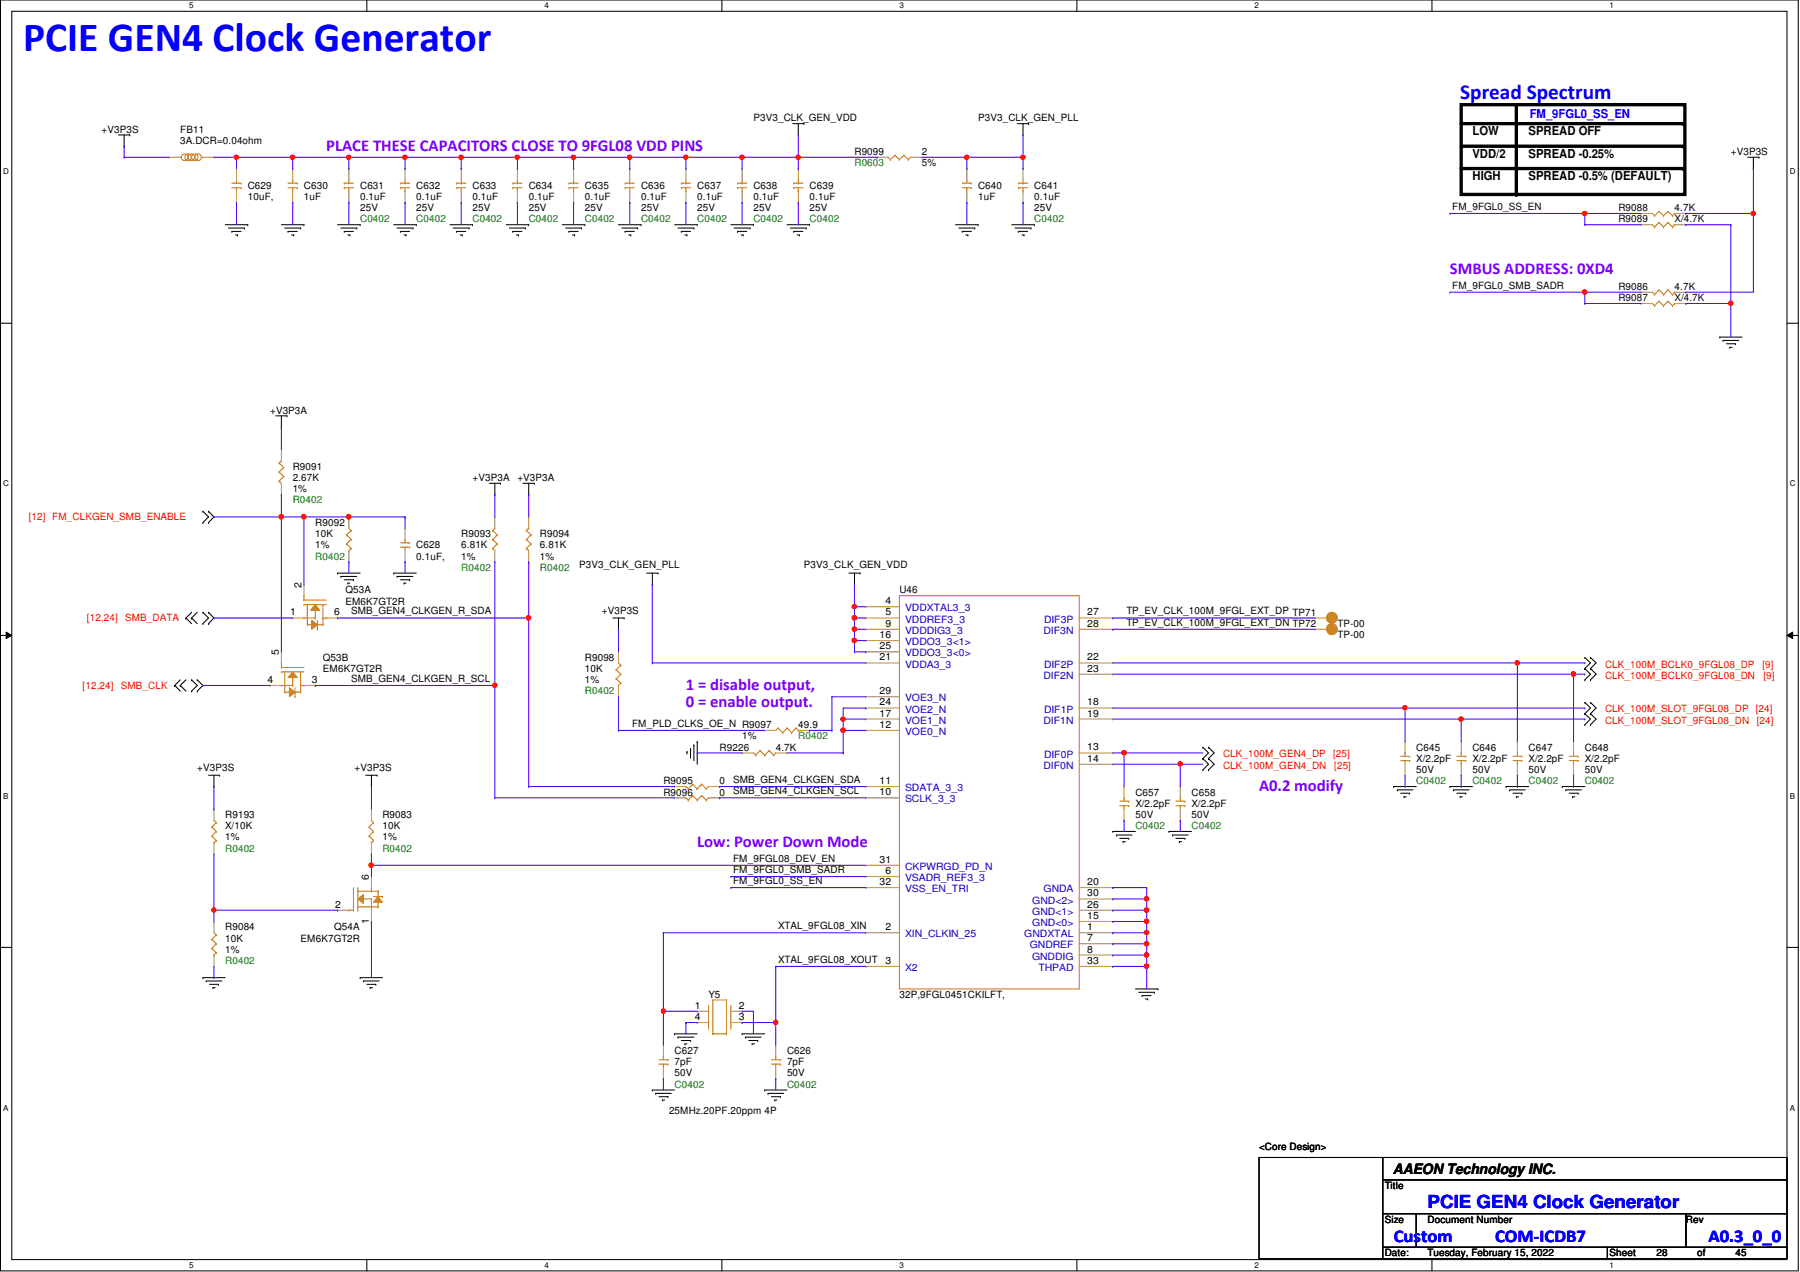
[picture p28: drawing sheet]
<svg xmlns="http://www.w3.org/2000/svg" width="297mm" height="210mm" viewBox="0 0 297 210" stroke-linecap="round" stroke-linejoin="round" font-family="sans-serif">
<defs><g id="words">
<text font-size="6.9" fill="#00f" x="3.8" y="8.4">PCIE GEN4 Clock Generator</text>
<text font-size="3.5" fill="#00f" x="241" y="16.3">Spread Spectrum</text>
<g font-size="3" fill="#00f">
<text x="235.6" y="199.3">PCIE GEN4 Clock Generator</text>
<text x="230" y="204.9">Custom</text>
<text x="246.7" y="204.9">COM-ICDB7</text>
<text x="281.9" y="204.9">A0.3_0_0</text>
</g>
<g font-size="2.8" fill="#8000ff">
<text x="53.8" y="24.9">PLACE THESE CAPACITORS CLOSE TO 9FGL08 VDD PINS</text>
<text x="239.3" y="45.3">SMBUS ADDRESS: 0XD4</text>
<text x="113.2" y="113.9">1 = disable output,</text>
<text x="113.2" y="116.6">0 = enable output.</text>
<text x="207.8" y="130.6">A0.2 modify</text>
<text x="115.1" y="139.8">Low: Power Down Mode</text>
</g>
<text font-size="2.4" x="229.8" y="193.8">AAEON Technology INC.</text>
<g font-size="2">
<text x="243" y="22.3">LOW</text>
<text x="252.3" y="22.3">SPREAD OFF</text>
<text x="243" y="29.7">HIGH</text>
<text x="243" y="26">VDD/2</text>
<text x="252.3" y="26">SPREAD -0.25%</text>
<text x="252.3" y="29.7">SPREAD -0.5% (DEFAULT)</text>
</g>
<text font-size="2" fill="#00f" x="252.4" y="19.5">FM_9FGL0_SS_EN</text>
<g font-size="1.7">
<text x="16.8" y="21.9">+V3P3S</text>
<text x="29.8" y="21.9">FB11</text>
<text x="29.8" y="23.7">3A.DCR=0.04ohm</text>
<text x="124.3" y="20">P3V3_CLK_GEN_VDD</text>
<text x="161.4" y="20">P3V3_CLK_GEN_PLL</text>
<text x="141" y="25.6">R9099</text>
<text x="152.1" y="27.4">5%</text>
<text x="152.1" y="25.6">2</text>
<text x="285.6" y="25.6">+V3P3S</text>
<text x="40.9" y="31.2">C629</text>
<text x="40.9" y="33">10uF,</text>
<text x="50.2" y="31.2">C630</text>
<text x="50.2" y="33">1uF</text>
<text x="59.4" y="31.2">C631</text>
<text x="59.4" y="33">0.1uF</text>
<text x="59.4" y="34.9">25V</text>
<text x="68.7" y="31.2">C632</text>
<text x="68.7" y="33">0.1uF</text>
<text x="68.7" y="34.9">25V</text>
<text x="78" y="31.2">C633</text>
<text x="78" y="33">0.1uF</text>
<text x="78" y="34.9">25V</text>
<text x="87.2" y="31.2">C634</text>
<text x="87.2" y="33">0.1uF</text>
<text x="87.2" y="34.9">25V</text>
<text x="96.5" y="31.2">C635</text>
<text x="96.5" y="33">0.1uF</text>
<text x="96.5" y="34.9">25V</text>
<text x="105.8" y="31.2">C636</text>
<text x="105.8" y="33">0.1uF</text>
<text x="105.8" y="34.9">25V</text>
<text x="115.1" y="31.2">C637</text>
<text x="115.1" y="33">0.1uF</text>
<text x="115.1" y="34.9">25V</text>
<text x="124.3" y="31.2">C638</text>
<text x="124.3" y="33">0.1uF</text>
<text x="124.3" y="34.9">25V</text>
<text x="133.6" y="31.2">C639</text>
<text x="133.6" y="33">0.1uF</text>
<text x="133.6" y="34.9">25V</text>
<text x="161.4" y="31.2">C640</text>
<text x="161.4" y="33">1uF</text>
<text x="170.7" y="31.2">C641</text>
<text x="170.7" y="33">0.1uF</text>
<text x="170.7" y="34.9">25V</text>
<text x="239.6" y="34.6">FM_9FGL0_SS_EN</text>
<text x="267.1" y="34.9">R9088</text>
<text x="276.3" y="34.9">4.7K</text>
<text x="267.1" y="36.7">R9089</text>
<text x="276.3" y="36.7">X/4.7K</text>
<text x="239.6" y="47.6">FM_9FGL0_SMB_SADR</text>
<text x="267.1" y="47.8">R9086</text>
<text x="276.3" y="47.8">4.7K</text>
<text x="267.1" y="49.7">R9087</text>
<text x="276.3" y="49.7">X/4.7K</text>
<text x="44.6" y="68.2">+V3P3A</text>
<text x="48.3" y="77.5">R9091</text>
<text x="48.3" y="79.4">2.67K</text>
<text x="48.3" y="81.2">1%</text>
<text x="78" y="79.4">+V3P3A</text>
<text x="85.4" y="79.4">+V3P3A</text>
<text x="52" y="86.8">R9092</text>
<text x="52" y="88.6">10K</text>
<text x="76.1" y="88.6">R9093</text>
<text x="89.1" y="88.6">R9094</text>
<text x="52" y="90.5">1%</text>
<text x="68.7" y="90.5">C628</text>
<text x="68.7" y="92.3">0.1uF,</text>
<text x="76.1" y="90.5">6.81K</text>
<text x="76.1" y="92.3">1%</text>
<text x="89.1" y="90.5">6.81K</text>
<text x="89.1" y="92.3">1%</text>
<text x="95.6" y="93.8">P3V3_CLK_GEN_PLL</text>
<text x="132.7" y="93.8">P3V3_CLK_GEN_VDD</text>
<text x="47.9" y="101.6">1</text>
<text x="49.7" y="97" transform="rotate(-90 49.7 97)">2</text>
<text x="55.2" y="101.6">6</text>
<text x="57" y="97.9">Q53A</text>
<text x="57" y="99.8">EM6K7GT2R</text>
<text x="58" y="101.4">SMB_GEN4_CLKGEN_R_SDA</text>
<text x="99.3" y="101.3">+V3P3S</text>
<text x="146.1" y="99.7">4</text>
<text x="146.1" y="101.6">5</text>
<text x="148.4" y="97.9">U46</text>
<text x="179.4" y="101.6">27</text>
<text x="185.9" y="101.4">TP_EV_CLK_100M_9FGL_EXT_DP TP71</text>
<text x="145.2" y="107.1">25</text>
<text x="145.2" y="105.3">16</text>
<text x="146.1" y="103.4">9</text>
<text x="179.4" y="103.4">28</text>
<text x="185.9" y="103.3">TP_EV_CLK_100M_9FGL_EXT_DN TP72</text>
<text x="220.7" y="103.5">TP-00</text>
<text x="220.7" y="105.3">TP-00</text>
<text x="44.2" y="112.7">4</text>
<text x="46" y="108.1" transform="rotate(-90 46 108.1)">5</text>
<text x="51.5" y="112.7">3</text>
<text x="53.3" y="109.1">Q53B</text>
<text x="53.3" y="110.9">EM6K7GT2R</text>
<text x="58" y="112.5">SMB_GEN4_CLKGEN_R_SCL</text>
<text x="96.5" y="109.1">R9098</text>
<text x="96.5" y="110.9">10K</text>
<text x="96.5" y="112.7">1%</text>
<text x="145.2" y="109">21</text>
<text x="179.4" y="110.8">23</text>
<text x="179.4" y="109">22</text>
<text x="104.3" y="119.9">FM_PLD_CLKS_OE_N R9097</text>
<text x="145.2" y="114.6">29</text>
<text x="145.2" y="116.4">24</text>
<text x="145.2" y="118.2">17</text>
<text x="179.4" y="118.2">19</text>
<text x="179.4" y="116.4">18</text>
<text x="118.7" y="123.9">R9226</text>
<text x="122.5" y="122">1%</text>
<text x="128" y="123.9">4.7K</text>
<text x="131.7" y="120.1">49.9</text>
<text x="145.2" y="120.1">12</text>
<text x="179.4" y="123.8">13</text>
<text x="179.4" y="125.7">14</text>
<text x="233.7" y="123.9">C645</text>
<text x="233.7" y="125.7">X/2.2pF</text>
<text x="243" y="123.9">C646</text>
<text x="243" y="125.7">X/2.2pF</text>
<text x="252.3" y="123.9">C647</text>
<text x="252.3" y="125.7">X/2.2pF</text>
<text x="261.5" y="123.9">C648</text>
<text x="261.5" y="125.7">X/2.2pF</text>
<text x="32.6" y="127.2">+V3P3S</text>
<text x="58.5" y="127.2">+V3P3S</text>
<text x="109.5" y="129.4">R9095</text>
<text x="109.5" y="131.3">R9096</text>
<text x="118.7" y="129.4">0</text>
<text x="118.7" y="131.3">0</text>
<text x="121" y="129.2">SMB_GEN4_CLKGEN_SDA</text>
<text x="121" y="131.1">SMB_GEN4_CLKGEN_SCL</text>
<text x="145.2" y="129.4">11</text>
<text x="145.2" y="131.2">10</text>
<text x="187.4" y="131.3">C657</text>
<text x="196.6" y="131.3">C658</text>
<text x="233.7" y="127.6">50V</text>
<text x="243" y="127.6">50V</text>
<text x="252.3" y="127.6">50V</text>
<text x="261.5" y="127.6">50V</text>
<text x="37.2" y="135">R9193</text>
<text x="37.2" y="136.9">X/10K</text>
<text x="63.1" y="135">R9083</text>
<text x="63.1" y="136.9">10K</text>
<text x="187.4" y="133.1">X/2.2pF</text>
<text x="187.4" y="135">50V</text>
<text x="196.6" y="133.1">X/2.2pF</text>
<text x="196.6" y="135">50V</text>
<text x="37.2" y="138.7">1%</text>
<text x="63.1" y="138.7">1%</text>
<text x="121" y="142.2">FM_9FGL08_DEV_EN</text>
<text x="145.2" y="142.4">31</text>
<text x="55.3" y="149.8">2</text>
<text x="60.9" y="145.2" transform="rotate(-90 60.9 145.2)">6</text>
<text x="121" y="145.9">FM_9FGL0_SS_EN</text>
<text x="121" y="144.1">FM_9FGL0_SMB_SADR</text>
<text x="145.2" y="146">32</text>
<text x="146.1" y="144.2">6</text>
<text x="179.4" y="149.8">26</text>
<text x="179.4" y="146">20</text>
<text x="179.4" y="147.9">30</text>
<text x="37.2" y="153.5">R9084</text>
<text x="37.2" y="155.4">10K</text>
<text x="49.6" y="155.4">EM6K7GT2R</text>
<text x="55.2" y="153.5">Q54A</text>
<text x="60.9" y="152.5" transform="rotate(-90 60.9 152.5)">1</text>
<text x="128.4" y="153.3">XTAL_9FGL08_XIN</text>
<text x="146.1" y="153.5">2</text>
<text x="179.4" y="151.6">15</text>
<text x="179.4" y="153.5">1</text>
<text x="179.4" y="155.3">7</text>
<text x="37.2" y="157.2">1%</text>
<text x="128.4" y="158.9">XTAL_9FGL08_XOUT</text>
<text x="146.1" y="159">3</text>
<text x="179.4" y="157.2">8</text>
<text x="179.4" y="159">33</text>
<text x="114.6" y="166.5">1</text>
<text x="116.9" y="164.7">Y5</text>
<text x="121.9" y="166.5">2</text>
<text x="148.4" y="164.7">32P,9FGL0451CKILFT,</text>
<text x="111.3" y="173.9">C627</text>
<text x="114.6" y="168.3">4</text>
<text x="121.9" y="168.3">3</text>
<text x="129.9" y="173.9">C626</text>
<text x="111.3" y="175.8">7pF</text>
<text x="111.3" y="177.6">50V</text>
<text x="129.9" y="175.8">7pF</text>
<text x="129.9" y="177.6">50V</text>
<text x="110.4" y="183.8">25MHz.20PF.20ppm 4P</text>
<text x="207.8" y="189.7">&lt;Core Design&gt;</text>
<text x="228.5" y="196.2">Title</text>
<text x="228.5" y="201.8">Size</text>
<text x="235.6" y="201.8">Document Number</text>
<text x="278.2" y="201.8">Rev</text>
<text x="228.5" y="207.3">Date:</text>
<text x="235.6" y="207.3">Tuesday, February 15, 2022</text>
<text x="265.6" y="207.3">Sheet</text>
<text x="273.4" y="207.3">28</text>
<text x="280.1" y="207.3">of</text>
<text x="286.4" y="207.3">45</text>
</g>
<g font-size="1.7" fill="#008000">
<text x="141" y="27.4">R0603</text>
<text x="59.4" y="36.7">C0402</text>
<text x="68.7" y="36.7">C0402</text>
<text x="78" y="36.7">C0402</text>
<text x="87.2" y="36.7">C0402</text>
<text x="96.5" y="36.7">C0402</text>
<text x="105.8" y="36.7">C0402</text>
<text x="115.1" y="36.7">C0402</text>
<text x="124.3" y="36.7">C0402</text>
<text x="133.6" y="36.7">C0402</text>
<text x="170.7" y="36.7">C0402</text>
<text x="48.3" y="83.1">R0402</text>
<text x="52" y="92.3">R0402</text>
<text x="76.1" y="94.2">R0402</text>
<text x="89.1" y="94.2">R0402</text>
<text x="96.5" y="114.6">R0402</text>
<text x="131.7" y="122">R0402</text>
<text x="233.7" y="129.4">C0402</text>
<text x="243" y="129.4">C0402</text>
<text x="252.3" y="129.4">C0402</text>
<text x="261.5" y="129.4">C0402</text>
<text x="187.4" y="136.9">C0402</text>
<text x="196.6" y="136.9">C0402</text>
<text x="37.2" y="140.5">R0402</text>
<text x="63.1" y="140.5">R0402</text>
<text x="37.2" y="159.1">R0402</text>
<text x="111.3" y="179.5">C0402</text>
<text x="129.9" y="179.5">C0402</text>
</g>
<g font-size="1.7" fill="#f00">
<text x="4.7" y="85.9">[12] FM_CLKGEN_SMB_ENABLE</text>
<text x="14.3" y="102.5">[12,24]</text>
<text x="20.7" y="102.5">SMB_DATA</text>
<text x="13.6" y="113.7">[12,24]</text>
<text x="19.9" y="113.7">SMB_CLK</text>
<text x="264.9" y="112">CLK_100M_BCLK0_9FGL08_DN</text>
<text x="264.9" y="110.2">CLK_100M_BCLK0_9FGL08_DP</text>
<text x="290.8" y="110.2">[9]</text>
<text x="291" y="112">[9]</text>
<text x="264.9" y="119.4">CLK_100M_SLOT_9FGL08_DN</text>
<text x="264.9" y="117.6">CLK_100M_SLOT_9FGL08_DP</text>
<text x="289.7" y="117.6">[24]</text>
<text x="289.9" y="119.4">[24]</text>
<text x="201.8" y="125">CLK_100M_GEN4_DP</text>
<text x="220" y="125">[25]</text>
<text x="201.8" y="126.8">CLK_100M_GEN4_DN</text>
<text x="220.2" y="126.8">[25]</text>
</g>
<g font-size="1.7" fill="#00c">
<text x="149.3" y="100.9">VDDXTAL3_3</text>
<text x="149.3" y="102.7">VDDREF3_3</text>
<text x="149.3" y="104.6">VDDDIG3_3</text>
<text x="149.3" y="106.5">VDDO3_3&lt;1&gt;</text>
<text x="172.2" y="104.6">DIF3N</text>
<text x="172.3" y="102.7">DIF3P</text>
<text x="149.3" y="108.3">VDDO3_3&lt;0&gt;</text>
<text x="149.3" y="110.2">VDDA3_3</text>
<text x="172.2" y="112">DIF2N</text>
<text x="172.3" y="110.2">DIF2P</text>
<text x="149.3" y="115.7">VOE3_N</text>
<text x="149.3" y="117.6">VOE2_N</text>
<text x="149.3" y="119.4">VOE1_N</text>
<text x="172.2" y="119.4">DIF1N</text>
<text x="172.3" y="117.6">DIF1P</text>
<text x="149.3" y="121.3">VOE0_N</text>
<text x="172.3" y="125">DIF0P</text>
<text x="149.3" y="130.6">SDATA_3_3</text>
<text x="172.2" y="126.9">DIF0N</text>
<text x="149.3" y="132.4">SCLK_3_3</text>
<text x="149.3" y="143.6">CKPWRGD_PD_N</text>
<text x="149.3" y="145.4">VSADR_REF3_3</text>
<text x="149.3" y="147.2">VSS_EN_TRI</text>
<text x="170.3" y="149.1">GND&lt;2&gt;</text>
<text x="172.2" y="147.2">GNDA</text>
<text x="149.3" y="154.7">XIN_CLKIN_25</text>
<text x="169" y="154.7">GNDXTAL</text>
<text x="170.3" y="151">GND&lt;1&gt;</text>
<text x="170.3" y="152.8">GND&lt;0&gt;</text>
<text x="149.3" y="160.2">X2</text>
<text x="169.9" y="156.5">GNDREF</text>
<text x="170.3" y="158.4">GNDDIG</text>
<text x="171.4" y="160.2">THPAD</text>
</g>
<g font-size="1.3">
<text x="31.2" y="1.4">5</text>
<text x="89.8" y="1.4">4</text>
<text x="148.4" y="1.4">3</text>
<text x="207" y="1.4">2</text>
<text x="265.6" y="1.4">1</text>
<text x=".5" y="28.8">D</text>
<text x="295.4" y="28.8">D</text>
<text x=".5" y="80.3">C</text>
<text x="295.4" y="80.3">C</text>
<text x=".5" y="131.8">B</text>
<text x="295.4" y="131.8">B</text>
<text x=".5" y="183.3">A</text>
<text x="295.4" y="183.3">A</text>
<text x="31.2" y="209.3">5</text>
<text x="89.8" y="209.3">4</text>
<text x="148.4" y="209.3">3</text>
<text x="207" y="209.3">2</text>
<text x="265.6" y="209.3">1</text>
</g>
</g></defs>
<path d="M.1 0h296.7v209.7h-296.7zM1.9 1.9h293v206h-293z" fill="none" stroke="#000" stroke-width=".17"/>
<g fill="#fff">
<path d="M31.2 .2h.8v1.5h-.8z"/>
<path d="M31.2 208.1h.8v1.4h-.8z"/>
</g>
<path d="M60.5 0v1.9M60.5 207.9v1.8" fill="none" stroke="#000" stroke-width=".17"/>
<g fill="#fff">
<path d="M89.8 .2h.7v1.5h-.7z"/>
<path d="M89.8 208.1h.7v1.4h-.7z"/>
</g>
<path d="M119.1 0v1.9M119.1 207.9v1.8" fill="none" stroke="#000" stroke-width=".17"/>
<g fill="#fff">
<path d="M148.4 .2h.7v1.5h-.7z"/>
<path d="M148.4 208.1h.7v1.4h-.7z"/>
</g>
<path d="M177.7 0v1.9M177.7 207.9v1.8" fill="none" stroke="#000" stroke-width=".17"/>
<g fill="#fff">
<path d="M207 .2h.7v1.5h-.7z"/>
<path d="M207 208.1h.7v1.4h-.7z"/>
</g>
<path d="M236.3 0v1.9M236.3 207.9v1.8" fill="none" stroke="#000" stroke-width=".17"/>
<g fill="#fff">
<path d="M265.6 .2h.7v1.5h-.7z"/>
<path d="M265.6 208.1h.7v1.4h-.7z"/>
<path d="M.5 27.6h1v1.5h-1z"/>
<path d="M295.4 27.6h.9v1.5h-.9z"/>
<path d="M.5 79.1h1v1.5h-1z"/>
<path d="M295.4 79.1h.9v1.5h-.9z"/>
</g>
<path d="M.1 53.3h1.8M294.9 53.3h1.9" fill="none" stroke="#000" stroke-width=".17"/>
<g fill="#fff">
<path d="M.5 130.6h.9v1.5h-.9z"/>
<path d="M295.4 130.6h.8v1.5h-.8z"/>
</g>
<path d="M.1 104.9h1.8M1 104.3l.9 .6-.9 .5zM294.9 104.9l.9-.6v1.1zM294.9 104.9h1.9" fill="none" stroke="#000" stroke-width=".17"/>
<path d="M1 104.3l.9 .6-.9 .5zM294.9 104.9l.9-.6v1.1z" fill="#000"/>
<g fill="#fff">
<path d="M.5 182.1h.9v1.5h-.9z"/>
<path d="M295.4 182.1h.8v1.5h-.8z"/>
</g>
<g fill="none" stroke="#000" stroke-width=".17">
<path d="M19.6 22.3h1.8M20.5 24.1h.1M20.5 22.3v1.8M21.4 22.3h.1M37.2 37.1h3.7M37.7 37.6h2.6M38.3 38.2h.1M38.3 38.2h1.5M38.9 38.8h.3M39.2 38.8h.1M40.3 37.6h.1M40.9 37.1h.1"/>
<path d="M46.4 37.1h3.8M47 37.6h2.6M47.5 38.2h.1M47.5 38.2h1.6M48.1 38.8h.4M48.5 38.8h.1M49.6 37.6h.1M50.2 37.1h.1M55.7 37.1h3.7M56.3 37.6h2.6M56.8 38.2h.1M56.8 38.2h1.5"/>
<path d="M57.4 38.8h.3M57.7 38.8h.1M58.9 37.6h.1M59.4 37.1h.1M65 37.1h3.7M65.5 37.6h2.7M66.1 38.2h.1M66.1 38.2h1.5M66.7 38.8h.3M67 38.8h.1M68.2 37.6h.1M68.7 37.1h.1"/>
<path d="M74.2 37.1h3.8M74.8 37.6h2.6M75.3 38.2h.1M75.3 38.2h1.6M75.9 38.8h.4M76.3 38.8h.1M77.4 37.6h.1M78 37.1h.1M83.5 37.1h3.7M84.1 37.6h2.6M84.6 38.2h.1M84.6 38.2h1.5"/>
<path d="M85.2 38.8h.4M85.6 38.8h.1M86.7 37.6h.1M87.2 37.1h.1M92.8 37.1h3.7M93.3 37.6h2.7M93.9 38.2h.1M93.9 38.2h1.5M94.5 38.8h.3M94.8 38.8h.1M96 37.6h.1M96.5 37.1h.1"/>
<path d="M102.1 37.1h3.7M102.6 37.6h2.6M103.2 38.2h.1M103.2 38.2h1.5M103.8 38.8h.3M104.1 38.8h.1M105.2 37.6h.1M105.8 37.1h.1M111.3 37.1h3.8M111.9 37.6h2.6M112.4 38.2h.1M112.4 38.2h1.6"/>
<path d="M113 38.8h.4M113.4 38.8h.1M114.5 37.6h.1M115.1 37.1h.1M120.6 37.1h3.7M121.2 37.6h2.6M121.7 38.2h.1M121.7 38.2h1.5M122.3 38.8h.3M122.6 38.8h.1M123.8 37.6h.1M124.3 37.1h.1"/>
<path d="M129.9 37.1h3.7M130.4 37.6h2.7M130.8 20.4h1.9M131 38.2h.1M131 38.2h1.5M131.6 38.8h.3M131.7 22.3h.1M131.7 20.4v1.9M131.9 38.8h.1M132.7 20.4h.1M133.1 37.6h.1M133.6 37.1h.1"/>
<path d="M157.7 37.1h3.7M158.2 37.6h2.7M158.8 38.2h.1M158.8 38.2h1.5M159.4 38.8h.3M159.7 38.8h.1M160.9 37.6h.1M161.4 37.1h.1M167 37.1h3.7M167.5 37.6h2.6M167.9 20.4h1.9M168.1 38.2h.1"/>
<path d="M168.1 38.2h1.5M168.7 38.8h.3M168.8 22.3h.1M168.8 20.4v1.9M169 38.8h.1M169.8 20.4h.1M170.1 37.6h.1M170.7 37.1h.1M288.4 26h1.9M289.3 27.8h.1M289.3 26v1.8M290.3 26h.1"/>
<path d="M283.8 55.6h.1M283.8 55.6h3.7M284.3 56.2h.1M284.3 56.2h2.6M284.9 56.7h1.5M285.5 57.3h.1M285.5 57.3h.3M286.4 56.7h.1M45.5 68.6h1.9M46.4 70.5h.1M46.4 68.6v1.9M47.4 68.6h.1"/>
<path d="M80.8 79.8h1.8M81.7 79.8v1.8M82.6 79.8h.1M86.3 79.8h1.9M87.2 79.8v1.8M88.2 79.8h.1M33.5 86.2h.1M33.5 84.4h.1M33.5 84.4l.9 .9-.9 .9M34.4 84.4h.1M34.4 86.2h.1M34.4 84.4l.9 .9-.9 .9"/>
<path d="M55.7 94.6h.1M55.7 94.6h3.7M56.3 95.1h.1M56.3 95.1h2.6M56.8 95.7h1.5M57.4 96.2h.1M57.4 96.2h.3M58.3 95.7h.1M65 94.6h.1M65 94.6h3.7M65.5 95.1h.1M65.5 95.1h2.7"/>
<path d="M66.1 95.7h1.5M66.7 96.2h.1M66.7 96.2h.3M67.6 95.7h.1M81.7 81.6h.1M87.2 81.6h.1M106.7 94.6h1.9M107.7 96.4h.1M107.7 94.6v1.8M108.6 94.6h.1M140.1 94.6h1.8M141 96.4h.1"/>
<path d="M141 94.6v1.8M141.9 94.6h.1M28.8 113.1h.1M28.8 113.1l1 .9M29.8 113.1h.1M29.8 112.2l-1 .9M29.8 113.1l.9 .9M30.7 102h.1M30.7 102l.9 .9M30.7 112.2l-.9 .9M31.6 102h.1M31.6 112.2h.1"/>
<path d="M31.6 114h.1M31.6 102l1 .9M31.6 101l-.9 1M31.6 112.2l1 .9-1 .9M32.6 114h.1M32.6 112.2h.1M32.6 101l-1 1M32.6 112.2l.9 .9-.9 .9M33.5 102.9h.1M33.5 101h.1M33.5 101l.9 1-.9 .9M34.4 101h.1"/>
<path d="M34.4 102.9h.1M34.4 101l.9 1-.9 .9M101.1 102h1.9M102.1 103.8h.1M102.1 102v1.8M103 102h.1M261.5 110.3h.1M261.5 112.2h.1M261.5 108.5h.1M261.5 117.8h.1M261.5 119.6h.1M261.5 115.9h.1"/>
<path d="M261.5 110.3l1 1-1 .9M261.5 108.5l1 .9-1 .9M261.5 117.8l1 .9-1 .9M261.5 115.9l1 .9-1 1M262.5 110.3h.1M262.5 112.2h.1M262.5 108.5h.1M262.5 117.8h.1M262.5 119.6h.1M262.5 115.9h.1M262.5 110.3l.9 1-.9 .9M262.5 108.5l.9 .9-.9 .9"/>
<path d="M262.5 117.8l.9 .9-.9 .9M262.5 115.9l.9 .9-.9 1M34.4 127.9h1.8M35.3 129.8h.1M35.3 127.9v1.9M36.2 127.9h.1M60.4 127.9h1.8M61.3 129.8h.1M61.3 127.9v1.9M62.2 127.9h.1M113.4 124h.1M113.4 124v.4"/>
<path d="M114 125h.1M114 123.5v1.5M114.5 122.9h.1M114.5 122.9v2.6M115.1 122.4h.1M115.1 122.4v3.7M183.6 137.2h.1M183.6 137.2h3.8M184.2 137.8h.1M184.2 137.8h2.6M184.8 138.3h1.5M185.3 138.9h.1"/>
<path d="M185.3 138.9h.4M186.3 138.3h.1M192.9 137.2h.1M192.9 137.2h3.7M193.5 137.8h.1M193.5 137.8h2.6M194.1 138.3h1.4M194.6 138.9h.1M194.6 138.9h.4M195.5 138.3h.1M198.5 125.2h.1M198.5 127h.1"/>
<path d="M198.5 123.3h.1M198.5 125.2l.9 .9-.9 .9M198.5 123.3l.9 .9-.9 1M199.4 125.2h.1M199.4 127h.1M199.4 123.3h.1M199.4 125.2l1 .9-1 .9M199.4 123.3l1 .9-1 1M230 129.8h.1M230 129.8h3.7M230.6 130.3h.1M230.6 130.3h2.6"/>
<path d="M231.1 130.9h1.5M231.7 131.5h.1M231.7 131.5h.4M232.6 130.9h.1M239.3 129.8h.1M239.3 129.8h3.7M239.9 130.3h.1M239.9 130.3h2.5M240.4 130.9h1.5M241 131.5h.1M241 131.5h.3M241.9 130.9h.1"/>
<path d="M248.5 129.8h.1M248.5 129.8h3.8M249.1 130.3h.1M249.1 130.3h2.6M249.7 130.9h1.5M250.2 131.5h.1M250.2 131.5h.4M251.2 130.9h.1M257.8 129.8h.1M257.8 129.8h3.7M258.4 130.3h.1M258.4 130.3h2.6"/>
<path d="M258.9 130.9h1.5M259.5 131.5h.1M259.5 131.5h.4M260.4 130.9h.1M.1 156.3h1.8M294.9 156.3h1.9M33.5 161.3h.1M33.5 161.3h3.7M34 161.9h.1M34 161.9h2.6M34.6 162.4h1.5M35.1 163h.1"/>
<path d="M35.1 163h.4M36.1 162.4h.1M59.4 161.3h.1M59.4 161.3h3.7M60 161.9h.1M60 161.9h2.6M60.5 162.4h1.5M61.1 163h.1M61.1 163h.4M62 162.4h.1M107.7 179.9h.1M107.7 179.9h3.6"/>
<path d="M111.3 170.6h.1M111.3 170.6h3.8M111.9 171.2h.1M111.9 171.2h2.6M112.4 171.7h1.6M113 172.3h.1M113 172.3h.4M114 171.7h.1M122.5 170.6h.1M122.5 170.6h3.7M123 171.2h.1M123 171.2h2.6"/>
<path d="M123.6 171.7h1.4M124.1 172.3h.1M124.1 172.3h.4M125 171.7h.1M126.2 179.9h.1M126.2 179.9h3.7M187.4 163.2h3.7M187.9 163.7h2.6M188.5 164.3h.1M188.5 164.3h1.4M189 164.8h.4M189.4 164.8h.1"/>
<path d="M190.5 163.7h.1M191.1 163.2h.1M108.2 180.4h.1M108.2 180.4h2.6M108.8 181h1.4M109.3 181.5h.1M109.3 181.5h.4M110.2 181h.1M126.7 180.4h.1M126.7 180.4h2.6M127.3 181h1.5M127.8 181.5h.1"/>
<path d="M127.8 181.5h.4M128.8 181h.1M207.8 191h20.4v16.7h-20.4zM228.2 191h66.7v3.7h-66.7zM228.2 194.7h66.7v5.6h-66.7zM228.2 200.3h5.5v5.5h-5.5zM228.2 205.8h37.1v1.9h-37.1zM233.7 200.3h44.5v5.5h-44.5zM265.3 205.8h29.6v1.9h-29.6zM278.2 200.3h16.7v5.5h-16.7z"/>
</g>
<path d="M241.1 17.3h36.9v14.8h-36.9zM250.2 17.4v14.7M241.1 24.1h36.7M241.1 27.8h36.7M241.1 20.4h36.7" fill="none" stroke="#000" stroke-width=".55"/>
<g fill="#000">
<circle cx="250.2" cy="32.1" r=".28"/>
<circle cx="277.8" cy="24.1" r=".28"/>
<circle cx="277.8" cy="27.8" r=".28"/>
<circle cx="277.8" cy="20.4" r=".28"/>
</g>
<g fill="none" stroke="#cc8006" stroke-width=".17">
<path d="M38.3 31h1.5M38.3 30.2h1.5M39 29.7h.1M39 31h.1M39 29.7v.5M39 31v.5M39.8 30.2h.1M39.8 31h.1M75.3 31h.1M75.3 30.2h.1M75.3 31h1.6M75.3 30.2h1.6"/>
<path d="M76.1 31.5h.1M76.1 30.2h.1M76.1 29.7v.5M76.1 31v.5M121.7 31h.1M121.7 30.2h.1M121.7 31h1.5M121.7 30.2h1.5M122.5 31.5h.1M122.5 30.2h.1M122.5 29.7v.5M122.5 31v.5"/>
<path d="M272.7 35.2l.3 .4M272.7 37.1l.3 .4M273 35.6h.1M273 37.5h.1M273.8 34.9h.1M273.8 36.7h.1M273.8 34.9l-.8 .7M273.8 34.9l.7 .7M273.8 36.7l-.8 .8M273.8 36.7l.7 .8M274.5 35.6h.1M274.5 37.5h.1"/>
<path d="M275.2 34.9h.1M275.2 36.7h.1M275.2 34.9l.8 .7M275.2 34.9l-.7 .7M275.2 36.7l.8 .8M275.2 36.7l-.7 .8M276 35.6h.1M276 37.5h.1M276.3 35.2h.1M276.3 37.1h.1M276.3 35.2l-.3 .4M276.3 37.1l-.3 .4"/>
<path d="M113.2 129.8h.1M113.2 129.8l.4 .4M113.6 130.2h.1M114.3 129.4h.1M114.3 129.4l-.7 .8M114.3 129.4l.8 .8M115.1 130.2h.1M115.8 129.4h.1M115.8 129.4l.7 .8M115.8 129.4l-.7 .8M116.5 130.2h.1M116.9 129.8l-.4 .4"/>
<path d="M124.3 124.2l.4 .4M124.7 124.6h.1M125.4 123.9h.1M125.4 123.9l-.7 .7M125.4 123.9l.8 .7M126.2 124.6h.1M126.9 123.9h.1M126.9 123.9l.8 .7M126.9 123.9l-.7 .7M127.7 124.6h.1M128 124.2h.1M128 124.2l-.3 .4"/>
<path d="M184.8 132.2h1.5M184.8 133h1.5M185.5 131.7h.1M185.5 133h.1M185.5 131.7v.5M185.5 133v.5M186.3 132.2h.1M186.3 133h.1M194.1 132.2h1.4M194.1 133h1.4M194.8 131.7h.1M194.8 133h.1"/>
<path d="M194.8 131.7v.5M194.8 133v.5M195.5 132.2h.1M195.5 133h.1M57.6 150.2h.1M57.6 150.2h.7M58.3 150.2h.1M58.3 146.5v3.7M59.1 150.2h.1M59.1 146.5v3.7"/>
</g>
<g fill="none" stroke="#a84" stroke-width=".17">
<path d="M39 33.4h.1M39 27.8h.1M39 27.8v1.9M39 31.5v1.9M76.1 27.8h.1M76.1 33.4h.1M76.1 27.8v1.9M76.1 31.5v1.9M122.5 27.8h.1M122.5 33.4h.1M122.5 27.8v1.9M122.5 31.5v1.9"/>
<path d="M270.8 35.2h.1M270.8 37.1h.1M270.8 35.2h1.9M270.8 37.1h1.9M276.3 35.2h1.9M276.3 37.1h1.9M278.2 35.2h.1M278.2 37.1h.1M111.3 129.8h.1M111.3 129.8h1.9M116.9 129.8h1.8M118.7 129.8h.1"/>
<path d="M122.5 124.2h.1M122.5 124.2h1.8M128 124.2h1.9M129.9 124.2h.1M185.5 135.4h.1M185.5 129.8h.1M185.5 129.8v1.9M185.5 133.5v1.9M194.8 135.4h.1M194.8 129.8h.1M194.8 129.8v1.9M194.8 133.5v1.9"/>
</g>
<path d="M59.1 148.3l.9-.7v1.5z" fill-rule="evenodd" fill="#cc8006"/>
<path d="M59.1 148.3l.9-.7v1.5zM59.1 147.1h2.2M59.1 149.6h2.2M60 148.3h1.3M61.3 147.1h.1M61.3 149.6h.1M61.3 148.3h.1M61.3 150.2h.1M61.3 146.5h.1M61.3 146.5v.6M61.3 148.3v1.9" fill="none" stroke="#cc8006" stroke-width=".17"/>
<path d="M62.4 148l.7 .9h-1.5z" fill-rule="evenodd" fill="#cc8006"/>
<g fill="none" stroke="#cc8006" stroke-width=".17">
<path d="M50.2 99.8h.1M50.2 99h.1M50.2 98.3h.1M50.2 99.8h3.6M50.2 99h3.6M50.2 98.3v.7M249.7 124.8h1.5M249.7 125.5h1.5M250.4 124.2h.1M250.4 125.5h.1M250.4 124.2v.6M250.4 125.5v.6"/>
<path d="M251.2 124.8h.1M251.2 125.5h.1M61.3 149.6h1.1M61.3 147.1h1.1M61.6 148h1.5M62.4 148l.7 .9h-1.5zM62.4 149.6h.1M62.4 148.9h.1M62.4 147.1h.1M62.4 148h.1M62.4 147.1v.9M62.4 148.9v.7"/>
<path d="M63.1 148h.1"/>
</g>
<path d="M250.4 127.9h.1M250.4 122.4h.1M250.4 122.4v1.8M250.4 126.1v1.8M55.7 150.2h.1M55.7 150.2h1.9M61.3 152.1h.1M61.3 144.7h.1M61.3 144.7v1.8M61.3 150.2v1.9" fill="none" stroke="#a84" stroke-width=".17"/>
<path d="M52 99.8l.7 .9h-1.4z" fill-rule="evenodd" fill="#cc8006"/>
<path d="M50.7 99.8v2.2M52 99.8l.7 .9h-1.4zM53.3 99.8v2.2M50.2 102h.1M50.2 102h1.8M50.7 102h.1M52 102h.1M52 100.7v1.3M53.3 102h.1M53.3 102h.5M53.8 102h.1" fill="none" stroke="#cc8006" stroke-width=".17"/>
<path d="M51.4 102.4l1 .7-1 .7z" fill-rule="evenodd" fill="#cc8006"/>
<g fill="none" stroke="#cc8006" stroke-width=".17">
<path d="M29.8 26h.1M29.9 26h.1M33.3 26h.1M33.3 26h.2M47.5 31h1.6M47.5 30.2h1.6M48.3 29.7h.1M48.3 31h.1M48.3 29.7v.5M48.3 31v.5M49.1 30.2h.1M49.1 31h.1"/>
<path d="M112.4 31h.1M112.4 30.2h.1M112.4 31h1.6M112.4 30.2h1.6M113.2 31.5h.1M113.2 30.2h.1M113.2 29.7v.5M113.2 31v.5M66.1 89.6h1.5M66.1 90.3h1.5M66.8 89h.1M66.8 90.3h.1"/>
<path d="M66.8 89v.6M66.8 90.3v.5M67.6 89.6h.1M67.6 90.3h.1M50.7 103.1h.1M50.7 102v1.1M50.7 103.1h.7M51.4 102.4l1 .7-1 .7zM51.4 103.1h.1M52.4 103.1h.1M52.4 103.8h.1M52.4 103.1h.9"/>
<path d="M52.4 102.4v1.4M53.3 103.1h.1M53.3 102v1.1M258.9 124.8h1.5M258.9 125.5h1.5M259.7 124.2h.1M259.7 125.5h.1M259.7 124.2v.6M259.7 125.5v.6M260.4 124.8h.1M260.4 125.5h.1"/>
<circle cx="30.5" cy="25.9" r=".56"/>
<circle cx="31" cy="25.9" r=".55"/>
<circle cx="31.6" cy="25.9" r=".55"/>
<circle cx="32.1" cy="25.9" r=".55"/>
<circle cx="32.7" cy="25.9" r=".55"/>
</g>
<g fill="none" stroke="#a84" stroke-width=".17">
<path d="M27.9 26h.1M27.9 26h1.9M33.5 26h1.8M35.3 26h.1M48.3 33.4h.1M48.3 27.8h.1M48.3 27.8v1.9M48.3 31.5v1.9M113.2 27.8h.1M113.2 33.4h.1M113.2 27.8v1.9M113.2 31.5v1.9"/>
<path d="M50.2 96.4h.1M50.2 96.4v1.9M66.8 92.7h.1M66.8 87.2h.1M66.8 87.2v1.8M66.8 90.8v1.9M48.3 102h.1M48.3 102h1.9M53.8 102h1.9M55.7 102h.1M259.7 127.9h.1M259.7 122.4h.1"/>
<path d="M259.7 122.4v1.8M259.7 126.1v1.8"/>
</g>
<circle cx="219.8" cy="101.9" r=".9" fill="#cc8006"/>
<g fill="none" stroke="#cc8006" stroke-width=".17">
<path d="M66.1 31h.1M66.1 30.2h.1M66.1 31h1.5M66.1 30.2h1.5M66.8 31.5h.1M66.8 30.2h.1M66.8 29.7v.5M66.8 31v.5M46.4 110.9h.1M46.4 110.2h.1M46.4 109.4h.1M46.4 110.9h3.8"/>
<path d="M46.4 110.2h3.8M46.4 109.4v.8M113.2 131.7h.1M113.2 131.7l.4 .3M113.6 132h.1M114.3 131.3h.1M114.3 131.3l-.7 .7M114.3 131.3l.8 .7M115.1 132h.1M115.8 131.3h.1M115.8 131.3l.7 .7M115.8 131.3l-.7 .7"/>
<path d="M116.5 132h.1M116.9 131.7l-.4 .3M128.4 120.1h.1M128.4 120.1l-.4 .4M128.4 120.1l.8 .8M129.2 120.9h.1M129.9 120.1h.1M129.9 120.1l-.7 .8M129.9 120.1l.7 .8M130.6 120.9h.1M131.4 120.1h.1M131.4 120.1l-.8 .8"/>
<path d="M131.4 120.1l.3 .4M131.7 120.5h.1"/>
<circle cx="219.8" cy="101.9" r=".9"/>
</g>
<g fill="none" stroke="#a84" stroke-width=".17">
<path d="M66.8 27.8h.1M66.8 33.4h.1M66.8 27.8v1.9M66.8 31.5v1.9M217 102h.1M217 102h1.9M111.3 131.7h.1M111.3 131.7h1.9M116.9 131.7h1.8M118.7 131.7h.1M126.2 120.5h.1M126.2 120.5h1.8"/>
<path d="M131.7 120.5h1.9M133.6 120.5h.1"/>
</g>
<path d="M48.3 110.9l.8 .9h-1.6z" fill-rule="evenodd" fill="#cc8006"/>
<path d="M46.4 113.1h.1M46.4 113.1h1.9M47 113.1h.1M47 110.9v2.2M48.3 110.9l.8 .9h-1.6zM48.3 113.1h.1M48.3 111.8v1.3M49.6 113.1h.1M49.6 110.9v2.2M49.6 113.1h.6M50.2 113.1h.1" fill="none" stroke="#cc8006" stroke-width=".17"/>
<path d="M47.7 113.5l1 .7-1 .8z" fill-rule="evenodd" fill="#cc8006"/>
<g fill="none" stroke="#cc8006" stroke-width=".17">
<path d="M103.2 31h.1M103.2 30.2h.1M103.2 31h1.5M103.2 30.2h1.5M103.9 31.5h.1M103.9 30.2h.1M103.9 29.7v.5M103.9 31v.5M158.8 31h1.5M158.8 30.2h1.5M159.6 29.7h.1M159.6 31h.1"/>
<path d="M159.6 29.7v.5M159.6 31v.5M160.3 30.2h.1M160.3 31h.1M47 114.2h.1M47 113.1v1.1M47 114.2h.7M47.7 113.5l1 .7-1 .8zM47.7 114.2h.1M48.7 114.2h.1M48.7 115h.1M48.7 114.2h.9"/>
<path d="M48.7 113.5v1.5M49.6 114.2h.1M49.6 113.1v1.1M240.4 124.8h1.5M240.4 125.5h1.5M241.1 124.2h.1M241.1 125.5h.1M241.1 124.2v.6M241.1 125.5v.6M241.9 124.8h.1M241.9 125.5h.1"/>
</g>
<g fill="none" stroke="#a84" stroke-width=".17">
<path d="M103.9 27.8h.1M103.9 33.4h.1M103.9 27.8v1.9M103.9 31.5v1.9M159.6 33.4h.1M159.6 27.8h.1M159.6 27.8v1.9M159.6 31.5v1.9M44.6 113.1h.1M44.6 113.1h1.8M46.4 107.6h.1M46.4 107.6v1.8"/>
<path d="M50.2 113.1h1.8M52 113.1h.1M241.1 127.9h.1M241.1 122.4h.1M241.1 122.4v1.8M241.1 126.1v1.8"/>
</g>
<circle cx="219.8" cy="103.8" r=".9" fill="#cc8006"/>
<g fill="none" stroke="#cc8006" stroke-width=".17">
<path d="M56.8 31h.1M56.8 30.2h.1M56.8 31h1.5M56.8 30.2h1.5M57.6 31.5h.1M57.6 30.2h.1M57.6 29.7v.5M57.6 31v.5M84.6 31h.1M84.6 30.2h.1M84.6 31h1.5M84.6 30.2h1.5"/>
<path d="M85.4 31.5h.1M85.4 30.2h.1M85.4 29.7v.5M85.4 31v.5M93.9 31h.1M93.9 30.2h.1M93.9 31h1.5M93.9 30.2h1.5M94.7 31.5h.1M94.7 30.2h.1M94.7 29.7v.5M94.7 31v.5"/>
<path d="M131 31h.1M131 30.2h.1M131 31h1.5M131 30.2h1.5M131.7 31.5h.1M131.7 30.2h.1M131.7 29.7v.5M131.7 31v.5M146.6 26h.1M146.6 26l.3 .3M146.9 26.3h.1M147.7 25.6h.1"/>
<path d="M147.7 25.6l-.8 .7M147.7 25.6l.7 .7M148.4 26.3h.1M149.2 25.6h.1M149.2 25.6l.7 .7M149.2 25.6l-.8 .7M149.9 26.3h.1M150.3 26l-.4 .3M168.1 31h.1M168.1 30.2h.1M168.1 31h1.5M168.1 30.2h1.5"/>
<path d="M168.8 31.5h.1M168.8 30.2h.1M168.8 29.7v.5M168.8 31v.5M272.7 48.2l.3 .4M272.7 50.1l.3 .4M273 48.6h.1M273 50.5h.1M273.8 47.8h.1M273.8 49.7h.1M273.8 47.8l-.8 .8M273.8 47.8l.7 .8"/>
<path d="M273.8 49.7l-.8 .8M273.8 49.7l.7 .8M274.5 48.6h.1M274.5 50.5h.1M275.2 47.8h.1M275.2 49.7h.1M275.2 47.8l.8 .8M275.2 47.8l-.7 .8M275.2 49.7l.8 .8M275.2 49.7l-.7 .8M276 48.6h.1M276 50.5h.1"/>
<path d="M276.3 48.2h.1M276.3 50.1h.1M276.3 48.2l-.3 .4M276.3 50.1l-.3 .4M46.1 76.4h.1M46.1 79.4h.1M46.1 77.9h.1M46.1 76.4l.7 .7M46.1 79.4l.3 .4M46.1 77.9l.7 .7M46.4 76h.1M46.4 76l-.3 .4"/>
<path d="M46.8 78.6h.1M46.8 77.1h.1M46.8 78.6l-.7 .8M46.8 77.1l-.7 .8M57.2 88.3h.1M57.2 89.7h.1M57.2 89.7l.8 .8M57.2 88.3l.8 .7M57.6 90.8h.1M57.6 87.2l.4 .3M58 90.5h.1M58 87.5h.1"/>
<path d="M58 89h.1M58 90.5l-.4 .3M58 87.5l-.8 .8M58 89l-.8 .7M81.3 87.5h.1M81.3 90.5h.1M81.3 89h.1M81.3 87.5l.7 .8M81.3 90.5l.4 .3M81.3 89l.7 .7M81.7 87.2h.1M81.7 87.2l-.4 .3"/>
<path d="M82 89.7h.1M82 88.3h.1M82 89.7l-.7 .8M82 88.3l-.7 .7M86.9 87.5h.1M86.9 90.5h.1M86.9 89h.1M86.9 87.5l.7 .8M86.9 90.5l.3 .3M86.9 89l.7 .7M87.2 87.2h.1M87.2 87.2l-.3 .3"/>
<path d="M87.6 89.7h.1M87.6 88.3h.1M87.6 89.7l-.7 .8M87.6 88.3l-.7 .7M148.4 98.3h29.7v64.9h-29.7zM101.7 110.5h.1M101.7 112h.1M101.7 112l.7 .7M101.7 110.5l.7 .8M102.1 113.1h.1M102.1 109.4l.3 .4M102.4 112.7h.1"/>
<path d="M102.4 109.8h.1M102.4 111.3h.1M102.4 112.7l-.3 .4M102.4 109.8l-.7 .7M102.4 111.3l-.7 .7M35 136.5h.1M35 138h.1M35 138l.7 .7M35 136.5l.7 .7M35.3 139.1h.1M35.3 135.4l.4 .3M35.7 138.7h.1"/>
<path d="M35.7 135.7h.1M35.7 137.2h.1M35.7 138.7l-.4 .4M35.7 135.7l-.7 .8M35.7 137.2l-.7 .8M60.9 136.5h.1M60.9 138h.1M60.9 138l.7 .7M60.9 136.5l.7 .7M61.3 139.1h.1M61.3 135.4l.3 .3M61.6 138.7h.1"/>
<path d="M61.6 135.7h.1M61.6 137.2h.1M61.6 138.7l-.3 .4M61.6 135.7l-.7 .8M61.6 137.2l-.7 .8M231.1 124.8h1.5M231.1 125.5h1.5M231.9 124.2h.1M231.9 125.5h.1M231.9 124.2v.6M231.9 125.5v.6M232.6 124.8h.1"/>
<path d="M232.6 125.5h.1M35 155h.1M35 156.5h.1M35 156.5l.7 .7M35 155l.7 .7M35.3 157.6h.1M35.3 153.9l.4 .4M35.7 157.2h.1M35.7 154.3h.1M35.7 155.7h.1M35.7 157.2l-.4 .4M35.7 154.3l-.7 .7"/>
<path d="M35.7 155.7l-.7 .8M108.8 174.9h1.4M108.8 175.6h1.4M109.5 174.3h.1M109.5 175.6h.1M109.5 174.3v.6M109.5 175.6v.5M110.2 174.9h.1M110.2 175.6h.1M116.9 169.7h.1M116.9 165.9v3.8M117.6 170.6h.1"/>
<path d="M117.6 165h.1M117.6 165v5.6M117.6 170.6h2.3M117.6 165h2.3M119.9 170.6h.1M119.9 165h.1M119.9 165v5.6M120.6 169.7h.1M120.6 165.9v3.8M127.3 174.9h1.5M127.3 175.6h1.5M128 174.3h.1"/>
<path d="M128 175.6h.1M128 174.3v.6M128 175.6v.5M128.8 174.9h.1M128.8 175.6h.1"/>
<circle cx="219.8" cy="103.8" r=".9"/>
</g>
<g fill="none" stroke="#a84" stroke-width=".17">
<path d="M57.6 27.8h.1M57.6 33.4h.1M57.6 27.8v1.9M57.6 31.5v1.9M85.4 27.8h.1M85.4 33.4h.1M85.4 27.8v1.9M85.4 31.5v1.9M94.7 27.8h.1M94.7 33.4h.1M94.7 27.8v1.9M94.7 31.5v1.9"/>
<path d="M131.7 27.8h.1M131.7 33.4h.1M131.7 27.8v1.9M131.7 31.5v1.9M144.7 26h.1M144.7 26h1.9M150.3 26h1.8M152.1 26h.1M168.8 27.8h.1M168.8 33.4h.1M168.8 27.8v1.9M168.8 31.5v1.9"/>
<path d="M270.8 48.2h.1M270.8 50.1h.1M270.8 48.2h1.9M270.8 50.1h1.9M276.3 48.2h1.9M276.3 50.1h1.9M278.2 48.2h.1M278.2 50.1h.1M46.4 74.2h.1M46.4 74.2v1.8M46.4 79.8v1.8M46.4 81.6h.1"/>
<path d="M57.6 85.3h.1M57.6 92.7h.1M57.6 85.3v1.9M57.6 90.8v1.9M81.7 92.7h.1M81.7 85.3h.1M81.7 85.3v1.9M81.7 90.8v1.9M87.2 92.7h.1M87.2 85.3h.1M87.2 85.3v1.9M87.2 90.8v1.9"/>
<path d="M102.1 107.6h.1M102.1 115h.1M102.1 107.6v1.8M102.1 113.1v1.9M142.9 115h.1M142.9 100.1h.1M142.9 116.8h.1M142.9 102h.1M142.9 103.8h.1M142.9 107.6h.1M142.9 105.7h.1M142.9 118.7h.1"/>
<path d="M142.9 109.4h.1M142.9 103.8h5.5M142.9 115h5.5M142.9 100.1h5.5M142.9 102h5.5M142.9 116.8h5.5M142.9 107.6h5.5M142.9 105.7h5.5M142.9 118.7h5.5M142.9 109.4h5.5M178.1 103.8h5.5M178.1 102h5.5"/>
<path d="M178.1 116.8h5.5M178.1 118.7h5.5M178.1 109.4h5.5M178.1 111.3h5.5M183.6 102h.1M183.6 103.8h.1M183.6 111.3h.1M183.6 109.4h.1M183.6 118.7h.1M183.6 116.8h.1M217 103.8h.1M217 103.8h1.9"/>
<path d="M35.3 133.5h.1M35.3 133.5v1.9M35.3 139.1v1.8M61.3 133.5h.1M61.3 133.5v1.9M61.3 139.1v1.8M142.9 129.8h.1M142.9 131.7h.1M142.9 120.5h.1M142.9 129.8h5.5M142.9 131.7h5.5M142.9 120.5h5.5"/>
<path d="M178.1 124.2h5.5M178.1 126.1h5.5M183.6 124.2h.1M183.6 126.1h.1M231.9 127.9h.1M231.9 122.4h.1M231.9 122.4v1.8M231.9 126.1v1.8M35.3 152.1h.1M35.3 159.5h.1M35.3 140.9h.1M35.3 152.1v1.8"/>
<path d="M35.3 157.6v1.9M61.3 140.9h.1M142.9 144.7h.1M142.9 146.5h.1M142.9 153.9h.1M142.9 142.8h.1M142.9 159.5h.1M142.9 144.7h5.5M142.9 146.5h5.5M142.9 153.9h5.5M142.9 142.8h5.5M142.9 159.5h5.5"/>
<path d="M178.1 146.5h5.5M178.1 150.2h5.5M178.1 152.1h5.5M178.1 148.3h5.5M178.1 153.9h5.5M178.1 155.7h5.5M178.1 159.5h5.5M178.1 157.6h5.5M183.6 150.2h.1M183.6 152.1h.1M183.6 146.5h.1M183.6 148.3h.1"/>
<path d="M183.6 153.9h.1M183.6 155.7h.1M183.6 157.6h.1M183.6 159.5h.1M109.5 178h.1M109.5 172.5h.1M109.5 172.5v1.8M109.5 176.1v1.9M115.1 166.9h.1M115.1 168.7h.1M115.1 166.9h1.8M115.1 168.7h1.8"/>
<path d="M120.6 166.9h1.9M120.6 168.7h1.9M122.5 168.7h.1M122.5 166.9h.1M128 178h.1M128 172.5h.1M128 172.5v1.8M128 176.1v1.9"/>
</g>
<path d="M183.6 146.5h.1M183.6 148.3h.1M183.6 146.5h5.6M189.2 146.5h.1M189.2 146.5v1.8h-5.6" fill="none" stroke="#4200ff" stroke-width=".17"/>
<circle cx="189.2" cy="148.3" r=".37" fill="#f00"/>
<circle cx="189.2" cy="148.3" r=".37" fill="none" stroke="#f00" stroke-width=".17"/>
<path d="M183.6 150.2h.1M189.2 148.3h.1M189.2 148.3v1.9h-5.6" fill="none" stroke="#4200ff" stroke-width=".17"/>
<circle cx="189.2" cy="150.2" r=".37" fill="#f00"/>
<circle cx="189.2" cy="150.2" r=".37" fill="none" stroke="#f00" stroke-width=".17"/>
<path d="M183.6 152.1h.1M189.2 150.2h.1M189.2 150.2v1.9h-5.6" fill="none" stroke="#4200ff" stroke-width=".17"/>
<circle cx="189.2" cy="152" r=".37" fill="#f00"/>
<circle cx="189.2" cy="152" r=".37" fill="none" stroke="#f00" stroke-width=".17"/>
<path d="M183.6 153.9h.1M189.2 152.1h.1M189.2 152.1v1.8h-5.6" fill="none" stroke="#4200ff" stroke-width=".17"/>
<circle cx="189.2" cy="153.9" r=".36" fill="#f00"/>
<circle cx="189.2" cy="153.9" r=".36" fill="none" stroke="#f00" stroke-width=".17"/>
<path d="M183.6 155.7h.1M189.2 153.9h.1M189.2 153.9v1.8h-5.6" fill="none" stroke="#4200ff" stroke-width=".17"/>
<circle cx="189.2" cy="155.7" r=".36" fill="#f00"/>
<circle cx="189.2" cy="155.7" r=".36" fill="none" stroke="#f00" stroke-width=".17"/>
<path d="M183.6 157.6h.1M183.6 157.6h5.6M189.2 155.7h.1M189.2 157.6h.1M189.2 155.7v3.8" fill="none" stroke="#4200ff" stroke-width=".17"/>
<circle cx="189.2" cy="159.4" r=".37" fill="#f00"/>
<circle cx="189.2" cy="159.4" r=".37" fill="none" stroke="#f00" stroke-width=".17"/>
<circle cx="189.2" cy="157.6" r=".37" fill="#f00"/>
<circle cx="189.2" cy="157.6" r=".37" fill="none" stroke="#f00" stroke-width=".17"/>
<g fill="none" stroke="#4200ff" stroke-width=".17">
<path d="M128 159.5h.1M128 159.5h14.9M128 159.5v13M183.6 159.5h.1M183.6 159.5h5.6M189.2 159.5h.1M189.2 159.5v3.7M109.5 166.9h.1M109.5 178h.1M109.5 166.9h5.6M109.5 166.9v5.6M109.5 178v1.9"/>
<path d="M113.2 168.7h.1M113.2 168.7v1.9M113.2 168.7h1.9M122.5 166.9h.1M122.5 166.9h1.8M124.3 166.9h.1M124.3 166.9v3.7M128 178h.1M128 168.7h.1M128 178v1.9"/>
</g>
<circle cx="128" cy="168.7" r=".35" fill="#f00"/>
<circle cx="128" cy="168.7" r=".35" fill="none" stroke="#f00" stroke-width=".17"/>
<path d="M109.5 153.9h.1M109.5 153.9v13" fill="none" stroke="#4200ff" stroke-width=".17"/>
<circle cx="109.5" cy="166.9" r=".35" fill="#f00"/>
<circle cx="109.5" cy="166.9" r=".35" fill="none" stroke="#f00" stroke-width=".17"/>
<path d="M61.3 152.1h.1M61.3 140.9h.1M61.3 142.8h.1M61.3 140.9v1.9M61.3 152.1v9.2M61.3 142.8h81.6M109.5 153.9h.1M109.5 153.9h33.4M122.5 168.7h.1M122.5 168.7h5.5" fill="none" stroke="#4200ff" stroke-width=".17"/>
<circle cx="61.2" cy="142.8" r=".35" fill="#f00"/>
<circle cx="61.2" cy="142.8" r=".35" fill="none" stroke="#f00" stroke-width=".17"/>
<path d="M35.3 150.2h20.4M55.7 150.2h.1M61.3 142.8h.1M61.3 142.8v1.9" fill="none" stroke="#4200ff" stroke-width=".17"/>
<circle cx="35.3" cy="150.2" r=".35" fill="#f00"/>
<circle cx="35.3" cy="150.2" r=".35" fill="none" stroke="#f00" stroke-width=".17"/>
<path d="M239.3 48.2h.1M239.3 48.2h22.2M61.3 129.8h.1M61.3 129.8v3.7" fill="none" stroke="#4200ff" stroke-width=".17"/>
<circle cx="261.5" cy="48.2" r=".37" fill="#f00"/>
<circle cx="261.5" cy="48.2" r=".37" fill="none" stroke="#f00" stroke-width=".17"/>
<path d="M289.3 27.8h.1M289.3 27.8v7.4M278.2 48.2h.1M278.2 48.2h11.1" fill="none" stroke="#4200ff" stroke-width=".17"/>
<circle cx="289.3" cy="35.2" r=".36" fill="#f00"/>
<circle cx="289.3" cy="35.2" r=".36" fill="none" stroke="#f00" stroke-width=".17"/>
<path d="M261.5 50.1h.1M261.5 48.2h.1M261.5 50.1h9.3M261.5 48.2v1.9M261.5 48.2h9.3M278.2 50.1h.1M278.2 50.1h7.4M285.6 50.1h.1M285.6 50.1v5.5" fill="none" stroke="#4200ff" stroke-width=".17"/>
<circle cx="285.6" cy="50.1" r=".35" fill="#f00"/>
<circle cx="285.6" cy="50.1" r=".35" fill="none" stroke="#f00" stroke-width=".17"/>
<path d="M239.3 35.2h.1M239.3 35.2h22.2M261.5 37.1h.1M261.5 37.1h9.3M278.2 35.2h.1M278.2 35.2h11.1" fill="none" stroke="#4200ff" stroke-width=".17"/>
<circle cx="261.5" cy="35.2" r=".36" fill="#f00"/>
<circle cx="261.5" cy="35.2" r=".36" fill="none" stroke="#f00" stroke-width=".17"/>
<g fill="none" stroke="#4200ff" stroke-width=".17">
<path d="M261.5 35.2h.1M261.5 35.2h9.3M261.5 35.2v1.9M278.2 37.1h.1M278.2 37.1h7.4M285.6 37.1h.1M285.6 37.1v13M289.3 35.2h.1M289.3 35.2v13M35.3 85.3h.1M35.3 85.3h11.1M46.4 85.3h.1"/>
<path d="M46.4 85.3v22.3M50.2 85.3h.1M50.2 85.3v11.1M33.5 113.1h.1M33.5 113.1h11.1M35.3 102h.1M35.3 102h13M52 113.1h.1M52 113.1h29.7M55.7 102h.1M55.7 102h31.5M120.6 146.5h.1"/>
<path d="M120.6 144.7h.1M120.6 146.5h22.3M120.6 144.7h22.3"/>
</g>
<circle cx="46.4" cy="85.3" r=".37" fill="#f00"/>
<circle cx="46.4" cy="85.3" r=".37" fill="none" stroke="#f00" stroke-width=".17"/>
<path d="M46.4 85.3h.1M46.4 85.3h3.8" fill="none" stroke="#4200ff" stroke-width=".17"/>
<circle cx="50.1" cy="85.3" r=".37" fill="#f00"/>
<circle cx="50.1" cy="85.3" r=".37" fill="none" stroke="#f00" stroke-width=".17"/>
<g fill="none" stroke="#4200ff" stroke-width=".17">
<path d="M46.4 70.5h.1M46.4 70.5v3.7M46.4 81.6h.1M46.4 81.6v3.7M50.2 85.3h7.4M57.6 85.3h.1M57.6 92.7h.1M57.6 92.7v1.9M66.8 85.3h.1M66.8 92.7h.1M66.8 85.3v1.9M66.8 92.7v1.9"/>
<path d="M81.7 81.6h.1M81.7 81.6v3.7M87.2 81.6h.1M87.2 81.6v3.7M81.7 113.1h.1M81.7 113.1v18.6M87.2 102h.1M87.2 102v27.8"/>
</g>
<circle cx="87.2" cy="102" r=".37" fill="#f00"/>
<circle cx="87.2" cy="102" r=".37" fill="none" stroke="#f00" stroke-width=".17"/>
<path d="M81.7 92.7h.1M81.7 92.7v20.4" fill="none" stroke="#4200ff" stroke-width=".17"/>
<circle cx="81.6" cy="113.1" r=".35" fill="#f00"/>
<circle cx="81.6" cy="113.1" r=".35" fill="none" stroke="#f00" stroke-width=".17"/>
<g fill="none" stroke="#4200ff" stroke-width=".17">
<path d="M87.2 92.7h.1M87.2 92.7v9.3M107.7 96.4h.1M107.7 96.4v13M141 96.4h.1M141 96.4v3.7M102.1 115h.1M102.1 103.8h.1M102.1 103.8v3.8M102.1 115v5.5M107.7 109.4h.1M107.7 109.4h35.2"/>
<path d="M137.3 115h.1M137.3 115h5.6M137.3 115v5.5M141 100.1h.1M141 107.6h1.9M141 100.1h1.9M142.9 107.6h.1M81.7 131.7h.1M81.7 131.7h29.6M87.2 129.8h.1M87.2 129.8h24.1M102.1 120.5h.1"/>
<path d="M102.1 120.5h24.1M118.7 129.8h.1M118.7 131.7h.1M118.7 129.8h24.2M118.7 131.7h24.2M133.6 120.5h.1M133.6 120.5h3.7M137.3 120.5h.1"/>
</g>
<circle cx="141" cy="100.1" r=".36" fill="#f00"/>
<circle cx="141" cy="100.1" r=".36" fill="none" stroke="#f00" stroke-width=".17"/>
<path d="M141 102h.1M141 103.8h.1M141 105.7h.1M141 107.6h.1M141 100.1v1.9M141 103.8v3.8M141 103.8h1.9M141 105.7h1.9" fill="none" stroke="#4200ff" stroke-width=".17"/>
<circle cx="141" cy="105.7" r=".37" fill="#f00"/>
<circle cx="141" cy="105.7" r=".37" fill="none" stroke="#f00" stroke-width=".17"/>
<path d="M20.5 26h.1M20.5 24.1h.1M20.5 26h7.4M20.5 24.1v1.9M35.3 26h3.7M39 26h.1" fill="none" stroke="#4200ff" stroke-width=".17"/>
<circle cx="39" cy="25.9" r=".36" fill="#f00"/>
<circle cx="39" cy="25.9" r=".36" fill="none" stroke="#f00" stroke-width=".17"/>
<g fill="none" stroke="#4200ff" stroke-width=".17">
<path d="M39 33.4h.1M39 26h.1M39 26v1.8M39 33.4v3.7M39 26h18.6M48.3 26h.1M48.3 27.8h.1M48.3 33.4h.1M48.3 26v1.8M48.3 33.4v3.7M57.6 33.4h.1M57.6 26h.1"/>
<path d="M57.6 33.4v3.7"/>
</g>
<circle cx="48.3" cy="25.9" r=".36" fill="#f00"/>
<circle cx="48.3" cy="25.9" r=".36" fill="none" stroke="#f00" stroke-width=".17"/>
<path d="M57.6 27.8h.1M66.8 33.4h.1M66.8 27.8h.1M66.8 26h.1M66.8 26h-9.2v1.8M66.8 26v1.8M66.8 33.4v3.7" fill="none" stroke="#4200ff" stroke-width=".17"/>
<circle cx="57.6" cy="25.9" r=".36" fill="#f00"/>
<circle cx="57.6" cy="25.9" r=".36" fill="none" stroke="#f00" stroke-width=".17"/>
<path d="M66.8 26h9.3M76.1 33.4h.1M76.1 27.8h.1M76.1 26h.1M76.1 26v1.8M76.1 33.4v3.7" fill="none" stroke="#4200ff" stroke-width=".17"/>
<circle cx="66.8" cy="25.9" r=".36" fill="#f00"/>
<circle cx="66.8" cy="25.9" r=".36" fill="none" stroke="#f00" stroke-width=".17"/>
<circle cx="76.1" cy="25.9" r=".36" fill="#f00"/>
<circle cx="76.1" cy="25.9" r=".36" fill="none" stroke="#f00" stroke-width=".17"/>
<path d="M76.1 26h9.3M85.4 33.4h.1M85.4 27.8h.1M85.4 26h.1M85.4 26v1.8M85.4 33.4v3.7" fill="none" stroke="#4200ff" stroke-width=".17"/>
<circle cx="85.4" cy="25.9" r=".36" fill="#f00"/>
<circle cx="85.4" cy="25.9" r=".36" fill="none" stroke="#f00" stroke-width=".17"/>
<path d="M85.4 26h18.5M94.7 33.4h.1M94.7 27.8h.1M94.7 26h.1M94.7 26v1.8M94.7 33.4v3.7M103.9 33.4h.1M103.9 27.8h.1M103.9 26h.1M103.9 26v1.8M103.9 33.4v3.7" fill="none" stroke="#4200ff" stroke-width=".17"/>
<circle cx="94.6" cy="25.9" r=".36" fill="#f00"/>
<circle cx="94.6" cy="25.9" r=".36" fill="none" stroke="#f00" stroke-width=".17"/>
<path d="M103.9 26h9.3M113.2 33.4h.1M113.2 27.8h.1M113.2 26h.1M113.2 26v1.8M113.2 33.4v3.7" fill="none" stroke="#4200ff" stroke-width=".17"/>
<circle cx="103.9" cy="25.9" r=".36" fill="#f00"/>
<circle cx="103.9" cy="25.9" r=".36" fill="none" stroke="#f00" stroke-width=".17"/>
<circle cx="113.2" cy="25.9" r=".36" fill="#f00"/>
<circle cx="113.2" cy="25.9" r=".36" fill="none" stroke="#f00" stroke-width=".17"/>
<path d="M113.2 26h9.3M122.5 33.4h.1M122.5 27.8h.1M122.5 26h.1M122.5 26v1.8M122.5 33.4v3.7" fill="none" stroke="#4200ff" stroke-width=".17"/>
<circle cx="122.4" cy="25.9" r=".36" fill="#f00"/>
<circle cx="122.4" cy="25.9" r=".36" fill="none" stroke="#f00" stroke-width=".17"/>
<path d="M122.5 26h22.2M131.7 26h.1M131.7 27.8h.1M131.7 33.4h.1M131.7 26v1.8M131.7 33.4v3.7M144.7 26h.1" fill="none" stroke="#4200ff" stroke-width=".17"/>
<circle cx="131.7" cy="25.9" r=".36" fill="#f00"/>
<circle cx="131.7" cy="25.9" r=".36" fill="none" stroke="#f00" stroke-width=".17"/>
<path d="M152.1 26h16.7M159.6 26h.1M159.6 27.8h.1M159.6 33.4h.1M159.6 26v1.8M159.6 33.4v3.7M168.8 33.4h.1M168.8 27.8h.1M168.8 26h.1M168.8 26v1.8M168.8 33.4v3.7" fill="none" stroke="#4200ff" stroke-width=".17"/>
<circle cx="159.5" cy="25.9" r=".36" fill="#f00"/>
<circle cx="159.5" cy="25.9" r=".36" fill="none" stroke="#f00" stroke-width=".17"/>
<circle cx="168.8" cy="25.9" r=".36" fill="#f00"/>
<circle cx="168.8" cy="25.9" r=".36" fill="none" stroke="#f00" stroke-width=".17"/>
<path d="M131.7 26h.1M131.7 22.3v3.7M168.8 26h.1M168.8 22.3v3.7M183.6 109.4h66.8M250.4 109.4h.1" fill="none" stroke="#4200ff" stroke-width=".17"/>
<circle cx="250.4" cy="109.4" r=".36" fill="#f00"/>
<circle cx="250.4" cy="109.4" r=".36" fill="none" stroke="#f00" stroke-width=".17"/>
<path d="M183.6 111.3h76.1M259.7 111.3h.1" fill="none" stroke="#4200ff" stroke-width=".17"/>
<circle cx="259.6" cy="111.2" r=".37" fill="#f00"/>
<circle cx="259.6" cy="111.2" r=".37" fill="none" stroke="#f00" stroke-width=".17"/>
<path d="M183.6 102h.1M183.6 103.8h.1M183.6 102h33.4M183.6 103.8h33.4M183.6 118.7h57.5M241.1 118.7h.1" fill="none" stroke="#4200ff" stroke-width=".17"/>
<circle cx="241.1" cy="118.7" r=".36" fill="#f00"/>
<circle cx="241.1" cy="118.7" r=".36" fill="none" stroke="#f00" stroke-width=".17"/>
<path d="M183.6 116.8h48.3M231.9 116.8h.1" fill="none" stroke="#4200ff" stroke-width=".17"/>
<circle cx="231.8" cy="116.8" r=".36" fill="#f00"/>
<circle cx="231.8" cy="116.8" r=".36" fill="none" stroke="#f00" stroke-width=".17"/>
<path d="M183.6 124.2h1.9M183.6 126.1h11.2M185.5 124.2h.1M194.8 126.1h.1" fill="none" stroke="#4200ff" stroke-width=".17"/>
<circle cx="194.8" cy="126.1" r=".36" fill="#f00"/>
<circle cx="194.8" cy="126.1" r=".36" fill="none" stroke="#f00" stroke-width=".17"/>
<g fill="none" stroke="#4200ff" stroke-width=".17">
<path d="M141 102h.1M141 102h1.9M231.9 116.8h.1M231.9 116.8v5.6M231.9 116.8h29.6M241.1 118.7h.1M241.1 118.7v3.7M241.1 118.7h20.4M250.4 109.4h.1M250.4 109.4v13M250.4 109.4h11.1M259.7 111.3h.1"/>
<path d="M259.7 111.3v11.1M259.7 111.3h1.8M261.5 116.8h.1M261.5 118.7h.1M261.5 109.4h.1M261.5 111.3h.1M35.3 133.5h.1M35.3 129.8v3.7M231.9 129.8h.1M231.9 127.9v1.9M241.1 129.8h.1M241.1 127.9v1.9"/>
<path d="M250.4 129.8h.1M250.4 127.9v1.9M259.7 129.8h.1M259.7 127.9v1.9M35.3 150.2h.1M35.3 140.9v9.3"/>
</g>
<circle cx="141" cy="102" r=".37" fill="#f00"/>
<circle cx="141" cy="102" r=".37" fill="none" stroke="#f00" stroke-width=".17"/>
<path d="M141 103.8h.1M141 102v1.8" fill="none" stroke="#4200ff" stroke-width=".17"/>
<circle cx="141" cy="103.8" r=".37" fill="#f00"/>
<circle cx="141" cy="103.8" r=".37" fill="none" stroke="#f00" stroke-width=".17"/>
<path d="M139.1 118.7h.1M139.1 118.7h3.8M142.9 116.8h.1M142.9 116.8h-3.8v1.9M129.9 124.2h9.2M139.1 124.2h.1" fill="none" stroke="#4200ff" stroke-width=".17"/>
<circle cx="139.1" cy="118.7" r=".36" fill="#f00"/>
<circle cx="139.1" cy="118.7" r=".36" fill="none" stroke="#f00" stroke-width=".17"/>
<path d="M57.6 85.3h9.2M66.8 85.3h.1M139.1 118.7v1.8M115.1 124.2h.1M115.1 124.2h7.4M139.1 120.5h.1" fill="none" stroke="#4200ff" stroke-width=".17"/>
<circle cx="57.5" cy="85.3" r=".37" fill="#f00"/>
<circle cx="57.5" cy="85.3" r=".37" fill="none" stroke="#f00" stroke-width=".17"/>
<g fill="none" stroke="#4200ff" stroke-width=".17">
<path d="M185.5 135.4h.1M185.5 124.2h.1M185.5 124.2v5.6M185.5 135.4v1.8M185.5 124.2h13M194.8 135.4h.1M194.8 126.1h.1M194.8 126.1v3.7M194.8 135.4v1.8M35.3 150.2h.1M35.3 150.2v1.9M35.3 159.5v1.8"/>
<path d="M35.3 161.3h.1"/>
</g>
<circle cx="185.5" cy="124.2" r=".37" fill="#f00"/>
<circle cx="185.5" cy="124.2" r=".37" fill="none" stroke="#f00" stroke-width=".17"/>
<path d="M139.1 120.5h.1M139.1 124.2h.1M139.1 120.5h3.8M139.1 120.5v3.7M194.8 126.1h.1M194.8 126.1h3.7" fill="none" stroke="#4200ff" stroke-width=".17"/>
<circle cx="139.1" cy="120.5" r=".37" fill="#f00"/>
<circle cx="139.1" cy="120.5" r=".37" fill="none" stroke="#f00" stroke-width=".17"/>
<circle cx="189.2" cy="148.3" r=".37" fill="#f00"/>
<circle cx="189.2" cy="148.3" r=".37" fill="none" stroke="#f00" stroke-width=".17"/>
<circle cx="189.2" cy="150.2" r=".37" fill="#f00"/>
<circle cx="189.2" cy="150.2" r=".37" fill="none" stroke="#f00" stroke-width=".17"/>
<circle cx="189.2" cy="152" r=".37" fill="#f00"/>
<circle cx="189.2" cy="152" r=".37" fill="none" stroke="#f00" stroke-width=".17"/>
<circle cx="189.2" cy="153.9" r=".36" fill="#f00"/>
<circle cx="189.2" cy="153.9" r=".36" fill="none" stroke="#f00" stroke-width=".17"/>
<circle cx="189.2" cy="155.7" r=".36" fill="#f00"/>
<circle cx="189.2" cy="155.7" r=".36" fill="none" stroke="#f00" stroke-width=".17"/>
<circle cx="189.2" cy="159.4" r=".37" fill="#f00"/>
<circle cx="189.2" cy="159.4" r=".37" fill="none" stroke="#f00" stroke-width=".17"/>
<circle cx="189.2" cy="157.6" r=".37" fill="#f00"/>
<circle cx="189.2" cy="157.6" r=".37" fill="none" stroke="#f00" stroke-width=".17"/>
<circle cx="128" cy="168.7" r=".35" fill="#f00"/>
<circle cx="128" cy="168.7" r=".35" fill="none" stroke="#f00" stroke-width=".17"/>
<circle cx="109.5" cy="166.9" r=".35" fill="#f00"/>
<circle cx="109.5" cy="166.9" r=".35" fill="none" stroke="#f00" stroke-width=".17"/>
<circle cx="61.2" cy="142.8" r=".35" fill="#f00"/>
<circle cx="61.2" cy="142.8" r=".35" fill="none" stroke="#f00" stroke-width=".17"/>
<circle cx="35.3" cy="150.2" r=".35" fill="#f00"/>
<circle cx="35.3" cy="150.2" r=".35" fill="none" stroke="#f00" stroke-width=".17"/>
<circle cx="261.5" cy="48.2" r=".37" fill="#f00"/>
<circle cx="261.5" cy="48.2" r=".37" fill="none" stroke="#f00" stroke-width=".17"/>
<circle cx="289.3" cy="35.2" r=".36" fill="#f00"/>
<circle cx="289.3" cy="35.2" r=".36" fill="none" stroke="#f00" stroke-width=".17"/>
<circle cx="285.6" cy="50.1" r=".35" fill="#f00"/>
<circle cx="285.6" cy="50.1" r=".35" fill="none" stroke="#f00" stroke-width=".17"/>
<circle cx="261.5" cy="35.2" r=".36" fill="#f00"/>
<circle cx="261.5" cy="35.2" r=".36" fill="none" stroke="#f00" stroke-width=".17"/>
<circle cx="46.4" cy="85.3" r=".37" fill="#f00"/>
<circle cx="46.4" cy="85.3" r=".37" fill="none" stroke="#f00" stroke-width=".17"/>
<circle cx="50.1" cy="85.3" r=".37" fill="#f00"/>
<circle cx="50.1" cy="85.3" r=".37" fill="none" stroke="#f00" stroke-width=".17"/>
<circle cx="87.2" cy="102" r=".37" fill="#f00"/>
<circle cx="87.2" cy="102" r=".37" fill="none" stroke="#f00" stroke-width=".17"/>
<circle cx="81.6" cy="113.1" r=".35" fill="#f00"/>
<circle cx="81.6" cy="113.1" r=".35" fill="none" stroke="#f00" stroke-width=".17"/>
<circle cx="141" cy="100.1" r=".36" fill="#f00"/>
<circle cx="141" cy="100.1" r=".36" fill="none" stroke="#f00" stroke-width=".17"/>
<circle cx="141" cy="105.7" r=".37" fill="#f00"/>
<circle cx="141" cy="105.7" r=".37" fill="none" stroke="#f00" stroke-width=".17"/>
<circle cx="39" cy="25.9" r=".36" fill="#f00"/>
<circle cx="39" cy="25.9" r=".36" fill="none" stroke="#f00" stroke-width=".17"/>
<circle cx="48.3" cy="25.9" r=".36" fill="#f00"/>
<circle cx="48.3" cy="25.9" r=".36" fill="none" stroke="#f00" stroke-width=".17"/>
<circle cx="57.6" cy="25.9" r=".36" fill="#f00"/>
<circle cx="57.6" cy="25.9" r=".36" fill="none" stroke="#f00" stroke-width=".17"/>
<circle cx="66.8" cy="25.9" r=".36" fill="#f00"/>
<circle cx="66.8" cy="25.9" r=".36" fill="none" stroke="#f00" stroke-width=".17"/>
<circle cx="76.1" cy="25.9" r=".36" fill="#f00"/>
<circle cx="76.1" cy="25.9" r=".36" fill="none" stroke="#f00" stroke-width=".17"/>
<circle cx="85.4" cy="25.9" r=".36" fill="#f00"/>
<circle cx="85.4" cy="25.9" r=".36" fill="none" stroke="#f00" stroke-width=".17"/>
<circle cx="94.6" cy="25.9" r=".36" fill="#f00"/>
<circle cx="94.6" cy="25.9" r=".36" fill="none" stroke="#f00" stroke-width=".17"/>
<circle cx="103.9" cy="25.9" r=".36" fill="#f00"/>
<circle cx="103.9" cy="25.9" r=".36" fill="none" stroke="#f00" stroke-width=".17"/>
<circle cx="113.2" cy="25.9" r=".36" fill="#f00"/>
<circle cx="113.2" cy="25.9" r=".36" fill="none" stroke="#f00" stroke-width=".17"/>
<circle cx="122.4" cy="25.9" r=".36" fill="#f00"/>
<circle cx="122.4" cy="25.9" r=".36" fill="none" stroke="#f00" stroke-width=".17"/>
<circle cx="131.7" cy="25.9" r=".36" fill="#f00"/>
<circle cx="131.7" cy="25.9" r=".36" fill="none" stroke="#f00" stroke-width=".17"/>
<circle cx="159.5" cy="25.9" r=".36" fill="#f00"/>
<circle cx="159.5" cy="25.9" r=".36" fill="none" stroke="#f00" stroke-width=".17"/>
<circle cx="168.8" cy="25.9" r=".36" fill="#f00"/>
<circle cx="168.8" cy="25.9" r=".36" fill="none" stroke="#f00" stroke-width=".17"/>
<circle cx="250.4" cy="109.4" r=".36" fill="#f00"/>
<circle cx="250.4" cy="109.4" r=".36" fill="none" stroke="#f00" stroke-width=".17"/>
<circle cx="259.6" cy="111.2" r=".37" fill="#f00"/>
<circle cx="259.6" cy="111.2" r=".37" fill="none" stroke="#f00" stroke-width=".17"/>
<circle cx="241.1" cy="118.7" r=".36" fill="#f00"/>
<circle cx="241.1" cy="118.7" r=".36" fill="none" stroke="#f00" stroke-width=".17"/>
<circle cx="231.8" cy="116.8" r=".36" fill="#f00"/>
<circle cx="231.8" cy="116.8" r=".36" fill="none" stroke="#f00" stroke-width=".17"/>
<circle cx="194.8" cy="126.1" r=".36" fill="#f00"/>
<circle cx="194.8" cy="126.1" r=".36" fill="none" stroke="#f00" stroke-width=".17"/>
<circle cx="141" cy="102" r=".37" fill="#f00"/>
<circle cx="141" cy="102" r=".37" fill="none" stroke="#f00" stroke-width=".17"/>
<circle cx="141" cy="103.8" r=".37" fill="#f00"/>
<circle cx="141" cy="103.8" r=".37" fill="none" stroke="#f00" stroke-width=".17"/>
<circle cx="139.1" cy="118.7" r=".36" fill="#f00"/>
<circle cx="139.1" cy="118.7" r=".36" fill="none" stroke="#f00" stroke-width=".17"/>
<circle cx="57.5" cy="85.3" r=".37" fill="#f00"/>
<circle cx="57.5" cy="85.3" r=".37" fill="none" stroke="#f00" stroke-width=".17"/>
<circle cx="185.5" cy="124.2" r=".37" fill="#f00"/>
<circle cx="185.5" cy="124.2" r=".37" fill="none" stroke="#f00" stroke-width=".17"/>
<circle cx="139.1" cy="120.5" r=".37" fill="#f00"/>
<circle cx="139.1" cy="120.5" r=".37" fill="none" stroke="#f00" stroke-width=".17"/>
<use href="#words"/>
</svg>
